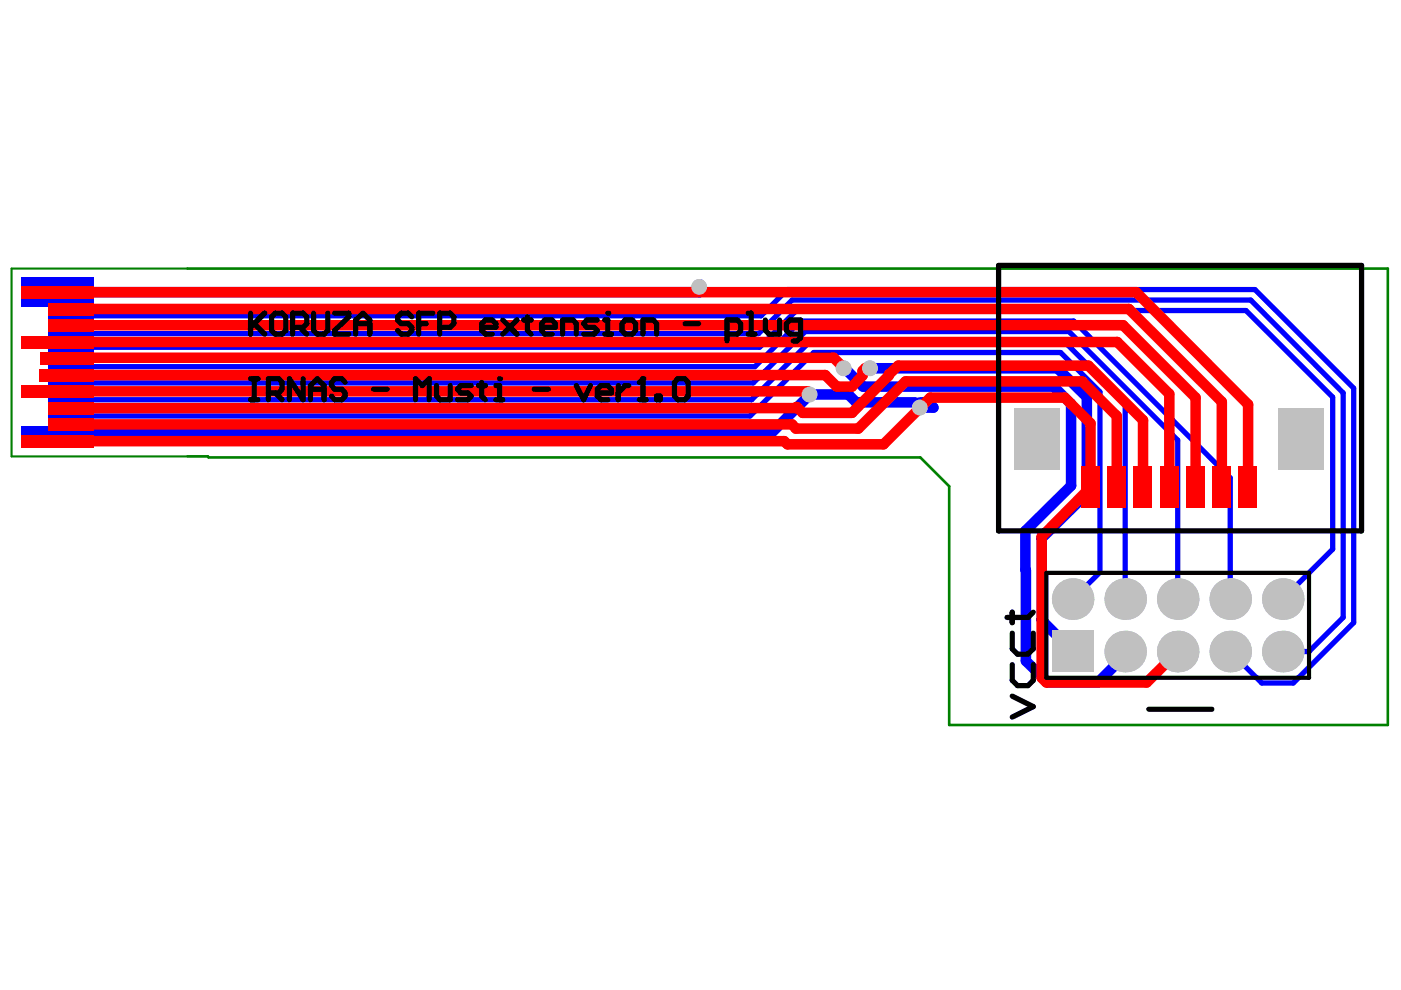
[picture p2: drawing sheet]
<svg xmlns="http://www.w3.org/2000/svg" width="297mm" height="210mm" viewBox="0 0 297 210" stroke-linecap="round" stroke-linejoin="round" font-family="sans-serif">
<path d="M39.8 56.9h254.4v96.8h-92.9v-50.6l-6.2-6.1h-150.9l-.1-.2h-4.3" fill="none" stroke="#008000" stroke-width=".56"/>
<path d="M39.8 56.9h-37.3v39.9h37.3" fill="none" stroke="#008000" stroke-width=".45"/>
<path d="M15 74.2l.6-.6h145.4l7.8-7.8h95.4l18.4 18.4v32.3l-10.6 10.5M15 67.2l.3-.2h146.1l5.5-5.6h99.2l20.9 20.9v49.7l-12.8 12.8h-6.7l-6.7-6.7M15 77.7h145l9.7-9.6h57.9l33.2 33.2v25.7M15 70.7h145.8l7.2-7.1h97.2l19.6 19.7v47.6l-7.3 7.2h-2.7M15 84.8h144.4l12.2-12.3h54.2l12.8 12.8v41.7M15 88.2h144l13.5-13.5h52.4l8.3 8.4v38.2l-5.8 5.7M15 81.2h144.7l11-10.9h55.9l23.1 23v33.7" fill="none" stroke="#00f" stroke-width="1.1"/>
<path d="M148.3 60.3v1.7h-136.2M179 78.1l4 3.9h40.4l3.7 3.6v17.4l-9.7 9.6 .1 27.5 4.7 4.6h10.6l5.8-5.8v-.8M184.5 78.1h39.7l6.2 6.1v20.5l-9.5 9.4v17.4l6.5 6.6M194 85.3h-12.5l-1.6-1.7h-8.2l-8.1 8.2h-151.5M195.1 85.3h1.7l1.1 1.1h-2.8" fill="none" stroke="#00f" stroke-width="2.2"/>
<g fill="#c0c0c0">
<circle cx="195" cy="86.4" r="1.67"/>
<circle cx="171.6" cy="83.6" r="1.67"/>
<circle cx="184.4" cy="78.1" r="1.67"/>
<circle cx="178.9" cy="78.1" r="1.67"/>
<circle cx="148.2" cy="60.8" r="1.67"/>
<circle cx="227.4" cy="127" r="4.4"/>
<circle cx="238.6" cy="127" r="4.4"/>
<circle cx="260.8" cy="127" r="4.4"/>
<circle cx="272" cy="127" r="4.4"/>
<circle cx="238.6" cy="138.1" r="4.4"/>
<circle cx="260.8" cy="138.1" r="4.4"/>
<circle cx="272" cy="138.1" r="4.4"/>
<circle cx="249.7" cy="127" r="4.4"/>
<circle cx="249.7" cy="138.1" r="4.4"/>
</g>
<g fill="#c0c0c0">
<path d="M271 86.5h9.7v13.2h-9.7z" fill-rule="evenodd"/>
<path d="M223.1 133.7h8.8v8.8h-8.8z" fill-rule="evenodd"/>
<path d="M215.1 86.5h9.7v13.2h-9.7z" fill-rule="evenodd"/>
</g>
<g fill="#00f">
<path d="M10.2 83.5h9.6v2.6h-9.6z" fill-rule="evenodd"/>
<path d="M10.2 76.5h9.6v2.6h-9.6z" fill-rule="evenodd"/>
<path d="M10.2 73h9.7v2.5h-9.7z" fill-rule="evenodd"/>
<path d="M10.2 66h9.7v2.5h-9.7z" fill-rule="evenodd"/>
<path d="M10.2 87h9.7v2.5h-9.7z" fill-rule="evenodd"/>
<path d="M10.2 80h9.7v2.5h-9.7z" fill-rule="evenodd"/>
<path d="M10.2 69.5h9.6v2.6h-9.6z" fill-rule="evenodd"/>
<path d="M4.5 90.4h15.3v2.7h-15.3z" fill-rule="evenodd"/>
<path d="M4.5 62.4h15.3v2.7h-15.3z" fill-rule="evenodd"/>
<path d="M4.5 58.8h15.3v2.7h-15.3z" fill-rule="evenodd"/>
</g>
<path d="M12.1 62l.3 .2h1.1l.3-.2h227.1l23.7 23.8v17.5M12.1 72.5h224.8l11 11v19.8M14.1 76l.2-.1h162.4l2.3 2.2M15 69h223.1l15.4 15.3v19M15 65.5h224.3l19.8 19.7v18.1M184.5 78.1h-1.1l-.5 .5v1l-2.3 2.4h-3.2l-2.4-2.5h-160.9M12.1 93.5h154.2l.6 .7h20.4l9.9-9.9h28.6l5.4 5.5v13.5l-10.3 10.5v29.9l1 1h21.2l6.6-6.6M12.1 83h159.1l.5 .6M15 90h153l.7 .9h13.3l10-10h37.4l7.4 7.3v15.1M15 86.5h153.7l.3-.2 1.2 1.2h10.4l7.8-7.9v-.2l2-1.9h40.4l11.5 11.6v14.2" fill="none" stroke="#f00" stroke-width="2.2"/>
<g fill="#c0c0c0">
<circle cx="195" cy="86.4" r="1.67"/>
<circle cx="171.6" cy="83.6" r="1.67"/>
<circle cx="184.4" cy="78.1" r="1.67"/>
<circle cx="178.9" cy="78.1" r="1.67"/>
<circle cx="148.2" cy="60.8" r="1.67"/>
<circle cx="227.4" cy="127" r="4.4"/>
<circle cx="238.6" cy="127" r="4.4"/>
<circle cx="260.8" cy="127" r="4.4"/>
<circle cx="272" cy="127" r="4.4"/>
<circle cx="238.6" cy="138.1" r="4.4"/>
<circle cx="260.8" cy="138.1" r="4.4"/>
<circle cx="272" cy="138.1" r="4.4"/>
<circle cx="249.7" cy="127" r="4.4"/>
<circle cx="249.7" cy="138.1" r="4.4"/>
</g>
<g fill="#c0c0c0">
<path d="M271 86.5h9.7v13.2h-9.7z" fill-rule="evenodd"/>
<path d="M223.1 133.7h8.8v8.8h-8.8z" fill-rule="evenodd"/>
<path d="M215.1 86.5h9.7v13.2h-9.7z" fill-rule="evenodd"/>
</g>
<g fill="#f00">
<path d="M234.8 98.9h3.9v8.8h-3.9z" fill-rule="evenodd"/>
<path d="M251.5 98.9h3.9v8.8h-3.9z" fill-rule="evenodd"/>
<path d="M262.6 98.9h3.9v8.8h-3.9z" fill-rule="evenodd"/>
<path d="M10.1 85.3h9.7v2.6h-9.7z" fill-rule="evenodd"/>
<path d="M8.5 74.6h11.3v2.7h-11.3z" fill-rule="evenodd"/>
<path d="M10.1 64.3h9.7v2.5h-9.7z" fill-rule="evenodd"/>
<path d="M10.2 67.7h9.6v2.6h-9.6z" fill-rule="evenodd"/>
<path d="M8.4 78.2h11.4v2.7h-11.4z" fill-rule="evenodd"/>
<path d="M10.2 88.8h9.6v2.5h-9.6z" fill-rule="evenodd"/>
<path d="M229.2 98.9h3.9v8.8h-3.9z" fill-rule="evenodd"/>
<path d="M245.9 98.9h3.9v8.8h-3.9z" fill-rule="evenodd"/>
<path d="M240.3 98.9h3.9v8.8h-3.9z" fill-rule="evenodd"/>
<path d="M257 98.9h3.9v8.8h-3.9z" fill-rule="evenodd"/>
<path d="M4.5 92.2h15.3v2.7h-15.3z" fill-rule="evenodd"/>
<path d="M4.5 81.6h15.3v2.7h-15.3z" fill-rule="evenodd"/>
<path d="M4.5 71.2h15.3v2.7h-15.3z" fill-rule="evenodd"/>
<path d="M4.5 60.6h15.3v2.7h-15.3z" fill-rule="evenodd"/>
</g>
<g fill="none" stroke="#000" stroke-width="1.1">
<path d="M211.7 56.3h77v56.3h-77zM53.1 66.4v4.4M53.9 68.6l2.2 2.2M56.1 66.4l-3 3M57.6 67.2l.8-.8h1.4l.8 .8v2.9l-.8 .7h-1.4l-.8-.7zM62 69.4h2.3l.7-.8v-1.4l-.7-.8h-2.3v4.4M63.6 69.4l1.4 1.4M66.5 66.4v3.7l.8 .7h1.4l.8-.7v-3.7M70.9 66.4h3.1v.8l-3.1 2.9v.7h3.1M75.4 70.8v-3l1.6-1.4 1.4 1.4v3M75.4 68.6h3M87.3 67.2l-.8-.8h-1.4l-.8 .8v.6l.8 .8h1.4l.8 .8v.7l-.8 .7h-1.4l-.8-.7"/>
<path d="M88.8 68.6h1.5M91.8 66.4h-3v4.4M93.2 69.4h2.2l.8-.8v-1.4l-.8-.8h-2.2v4.4M102.1 69.4h3v-.8l-.7-.8h-1.5l-.8 .8v1.5l.8 .7h1.5M106.6 67.8l3 3M108.1 69.4l1.5-1.6-3 3M111 67.8h1.6M111.8 67.2v2.9l.8 .7M114.8 69.4h2.9v-.8l-.6-.8h-1.6l-.7 .8v1.5l.7 .7h1.6M119.3 70.8v-3h2.2l.7 .8v2.2M126.6 67.8h-2.2l-.7 .8 .7 .8h1.6l.6 .7-.6 .7h-2.3M128.2 70.8h1.4"/>
<path d="M128.2 67.8h.7v3M132.5 67.8h1.6l.7 .8v1.5l-.7 .7h-1.6l-.6-.7v-1.5zM136.3 70.8v-3h2.2l.7 .8v2.2M145.2 68.6h2.9M154.1 70.8h2.3l.6-.7v-1.5l-.6-.8h-2.3v4.5M158.6 66.4h.7v4.4M158.6 70.8h1.4M162.3 67.8v2.3l.7 .7h2.3v-3M169.7 70.8h-2.2l-.8-.7v-1.5l.8-.8h2.2v3.8l-.7 .7h-.8M53.1 80.3h1.6M53.1 84.8h1.6M53.9 80.3v4.5"/>
<path d="M56.9 83.3h2.2l.7-.8v-1.4l-.7-.8h-2.2v4.5M58.4 83.3l1.4 1.5M64.3 80.3v4.5l-2.9-4.5v4.5M65.8 84.8v-3.1l1.5-1.4 1.4 1.4v3.1M65.8 82.5h2.9M73.2 81.1l-.7-.8h-1.6l-.6 .8v.6l.6 .8h1.6l.7 .8v.7l-.7 .8h-1.6l-.6-.8M79.2 82.5h2.9M88.1 84.8v-4.5l1.4 1.4 1.5-1.4v4.5M92.6 81.7v2.3l.6 .8h2.2v-3.1M99.9 81.7h-2.2l-.7 .8 .7 .8h1.5l.7 .7-.7 .8h-2.2M101.5 81.7h1.4M102.1 81.1v2.9l.8 .8"/>
<path d="M105.1 84.8h1.5M105.1 81.7h.8v3.1M113.3 82.5h3M122.2 81.7l1.5 3.1 1.5-3.1M126.6 83.3h3v-.8l-.7-.8h-1.5l-.8 .8v1.5l.8 .8h1.5M131.1 81.7v3.1M133.3 81.7h-.8l-1.4 1.6M135.5 84.8h1.5M135.5 81.1l.8-.8v4.5M139.2 84h.8v.8h-.8zM143.7 80.3h1.5l.7 .8v2.9l-.7 .8h-1.5l-.7-.8v-2.9zM214.6 129.8v2.2"/>
<path d="M214.6 134.2v3.4l1.1 1.1h2.3l1.1-1.1v-3.4M219.1 129.8l-1.1 1.1h-4.5M214.6 147.6l4.5 2.2-4.5 2.2M214.6 140.9v3.4l1.1 1.1h2.3l1.1-1.1v-3.4M243.6 150.4h13.3"/>
</g>
<path d="M221.9 121.5h55.6v22.2h-55.6z" fill="none" stroke="#000" stroke-width=".89"/>
<g fill="#000">
<circle cx="128.9" cy="66.4" r=".56"/>
<circle cx="105.9" cy="80.3" r=".56"/>
<circle cx="136.3" cy="80.3" r=".56"/>
</g>
</svg>
